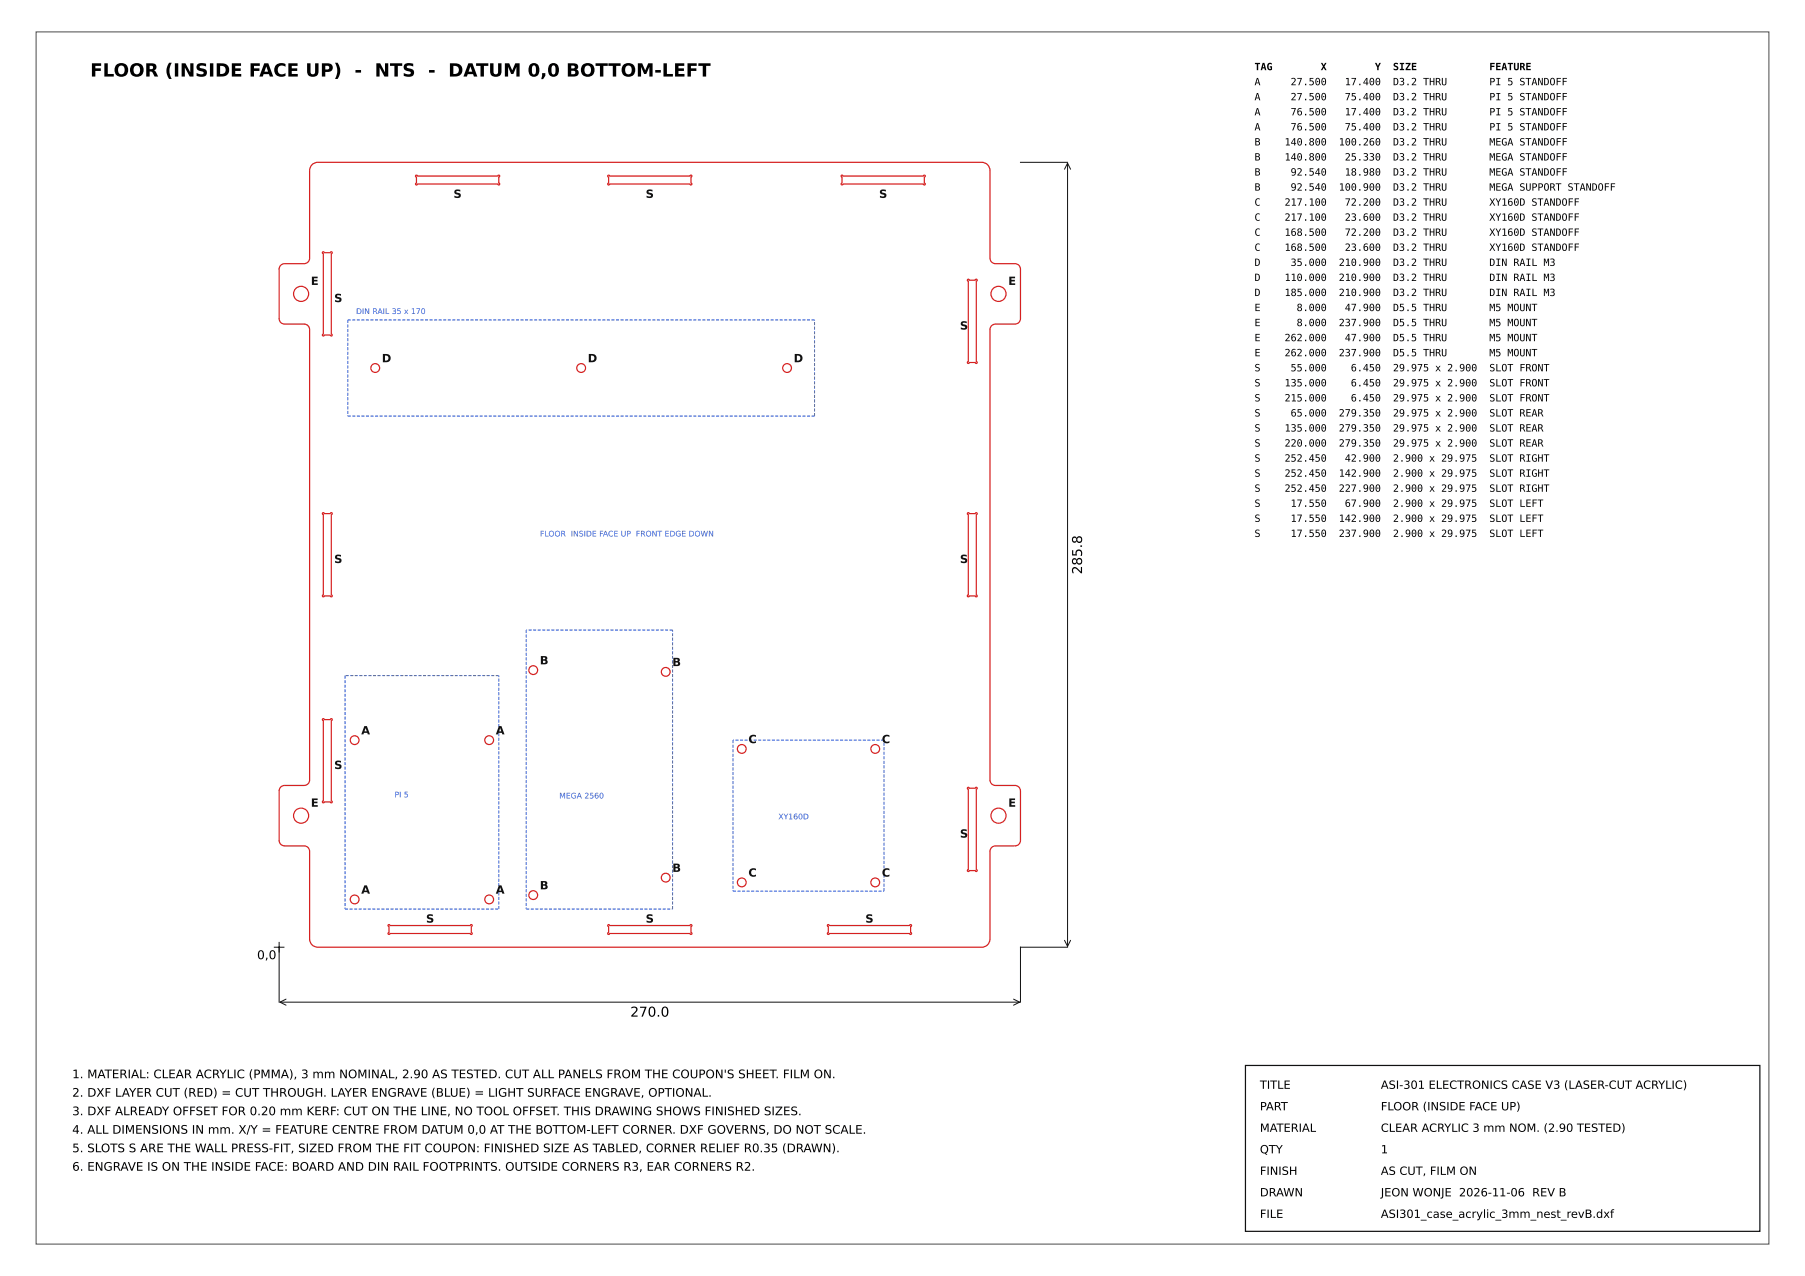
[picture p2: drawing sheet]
<svg xmlns="http://www.w3.org/2000/svg" width="420mm" height="297mm" viewBox="0 0 420 297" stroke-linecap="round" stroke-linejoin="round" font-family="sans-serif">
<defs><g id="words">
<text font-size="4.2" x="21" y="17.8">FLOOR (INSIDE FACE UP) - NTS - DATUM 0,0 BOTTOM-LEFT</text>
<g font-size="3.2">
<text x="251.8" y="133.6" transform="rotate(-90 251.8 133.6)">285.8</text>
<text x="146.7" y="236.6">270.0</text>
</g>
<g font-size="2.8">
<text x="59.8" y="223.2">0,0</text>
<text x="16.8" y="250.9">1. MATERIAL: CLEAR ACRYLIC (PMMA), 3 mm NOMINAL, 2.90 AS TESTED. CUT ALL PANELS FROM THE COUPON'S SHEET. FILM ON.</text>
<text x="16.8" y="255.2">2. DXF LAYER CUT (RED) = CUT THROUGH. LAYER ENGRAVE (BLUE) = LIGHT SURFACE ENGRAVE, OPTIONAL.</text>
<text x="16.8" y="259.5">3. DXF ALREADY OFFSET FOR 0.20 mm KERF: CUT ON THE LINE, NO TOOL OFFSET. THIS DRAWING SHOWS FINISHED SIZES.</text>
<text x="16.8" y="263.8">4. ALL DIMENSIONS IN mm. X/Y = FEATURE CENTRE FROM DATUM 0,0 AT THE BOTTOM-LEFT CORNER. DXF GOVERNS, DO NOT SCALE.</text>
<text x="16.8" y="268.1">5. SLOTS S ARE THE WALL PRESS-FIT, SIZED FROM THE FIT COUPON: FINISHED SIZE AS TABLED, CORNER RELIEF R0.35 (DRAWN).</text>
<text x="16.8" y="272.4">6. ENGRAVE IS ON THE INSIDE FACE: BOARD AND DIN RAIL FOOTPRINTS. OUTSIDE CORNERS R3, EAR CORNERS R2.</text>
</g>
<g font-size="2.6" fill="#111">
<text x="105.5" y="46">S</text>
<text x="150.3" y="46">S</text>
<text x="204.6" y="46">S</text>
<text x="72.3" y="66.3">E</text>
<text x="77.8" y="70.3">S</text>
<text x="234.7" y="66.3">E</text>
<text x="223.4" y="76.7">S</text>
<text x="88.9" y="84.3">D</text>
<text x="136.8" y="84.3">D</text>
<text x="184.7" y="84.3">D</text>
<text x="77.8" y="131">S</text>
<text x="223.4" y="131">S</text>
<text x="125.6" y="154.6">B</text>
<text x="156.5" y="155">B</text>
<text x="84.1" y="170.9">A</text>
<text x="115.4" y="170.9">A</text>
<text x="174.2" y="172.9">C</text>
<text x="205.2" y="172.9">C</text>
<text x="77.8" y="178.9">S</text>
<text x="72.3" y="187.7">E</text>
<text x="234.7" y="187.7">E</text>
<text x="223.4" y="194.9">S</text>
<text x="156.5" y="202.9">B</text>
<text x="174.2" y="204">C</text>
<text x="205.2" y="204">C</text>
<text x="84.1" y="208">A</text>
<text x="115.4" y="208">A</text>
<text x="125.6" y="206.9">B</text>
<text x="99.2" y="214.7">S</text>
<text x="150.3" y="214.7">S</text>
<text x="201.4" y="214.7">S</text>
</g>
<g font-size="2.6">
<text x="293.2" y="253.4">TITLE</text>
<text x="321.4" y="253.4">ASI-301 ELECTRONICS CASE V3 (LASER-CUT ACRYLIC)</text>
<text x="293.2" y="258.4">PART</text>
<text x="293.2" y="263.4">MATERIAL</text>
<text x="321.4" y="258.4">FLOOR (INSIDE FACE UP)</text>
<text x="321.4" y="263.4">CLEAR ACRYLIC 3 mm NOM. (2.90 TESTED)</text>
<text x="293.2" y="268.4">QTY</text>
<text x="321.4" y="268.4">1</text>
<text x="293.2" y="273.4">FINISH</text>
<text x="321.4" y="273.4">AS CUT, FILM ON</text>
<text x="293.2" y="278.4">DRAWN</text>
<text x="321.4" y="278.4">JEON WONJE 2026-11-06 REV B</text>
<text x="293.2" y="283.4">FILE</text>
<text x="321.4" y="283.4">ASI301_case_acrylic_3mm_nest_revB.dxf</text>
</g>
<g font-size="2.3">
<text x="292" y="16.3">TAG</text>
<text x="307.4" y="16.3">X</text>
<text x="320" y="16.3">Y</text>
<text x="324.2" y="16.3">SIZE</text>
<text x="346.6" y="16.3">FEATURE</text>
<text x="292" y="19.8">A</text>
<text x="292" y="23.3">A</text>
<text x="300.4" y="19.8">27.500</text>
<text x="300.4" y="23.3">27.500</text>
<text x="313" y="19.8">17.400</text>
<text x="313" y="23.3">75.400</text>
<text x="324.2" y="19.8">D3.2 THRU</text>
<text x="324.2" y="23.3">D3.2 THRU</text>
<text x="346.6" y="19.8">PI 5 STANDOFF</text>
<text x="346.6" y="23.3">PI 5 STANDOFF</text>
<text x="292" y="26.8">A</text>
<text x="300.4" y="26.8">76.500</text>
<text x="313" y="26.8">17.400</text>
<text x="324.2" y="26.8">D3.2 THRU</text>
<text x="346.6" y="26.8">PI 5 STANDOFF</text>
<text x="292" y="30.3">A</text>
<text x="292" y="33.8">B</text>
<text x="299" y="33.8">140.800</text>
<text x="300.4" y="30.3">76.500</text>
<text x="311.6" y="33.8">100.260</text>
<text x="313" y="30.3">75.400</text>
<text x="324.2" y="30.3">D3.2 THRU</text>
<text x="324.2" y="33.8">D3.2 THRU</text>
<text x="346.6" y="30.3">PI 5 STANDOFF</text>
<text x="346.6" y="33.8">MEGA STANDOFF</text>
<text x="292" y="37.4">B</text>
<text x="292" y="40.9">B</text>
<text x="299" y="37.4">140.800</text>
<text x="300.4" y="40.9">92.540</text>
<text x="313" y="37.4">25.330</text>
<text x="313" y="40.9">18.980</text>
<text x="324.2" y="37.4">D3.2 THRU</text>
<text x="324.2" y="40.9">D3.2 THRU</text>
<text x="346.6" y="37.4">MEGA STANDOFF</text>
<text x="346.6" y="40.9">MEGA STANDOFF</text>
<text x="292" y="44.4">B</text>
<text x="292" y="47.9">C</text>
<text x="299" y="47.9">217.100</text>
<text x="300.4" y="44.4">92.540</text>
<text x="311.6" y="44.4">100.900</text>
<text x="313" y="47.9">72.200</text>
<text x="324.2" y="44.4">D3.2 THRU</text>
<text x="324.2" y="47.9">D3.2 THRU</text>
<text x="346.6" y="44.4">MEGA SUPPORT STANDOFF</text>
<text x="346.6" y="47.9">XY160D STANDOFF</text>
<text x="292" y="51.4">C</text>
<text x="299" y="51.4">217.100</text>
<text x="313" y="51.4">23.600</text>
<text x="324.2" y="51.4">D3.2 THRU</text>
<text x="346.6" y="51.4">XY160D STANDOFF</text>
<text x="292" y="54.9">C</text>
<text x="292" y="58.4">C</text>
<text x="299" y="54.9">168.500</text>
<text x="299" y="58.4">168.500</text>
<text x="313" y="54.9">72.200</text>
<text x="313" y="58.4">23.600</text>
<text x="324.2" y="54.9">D3.2 THRU</text>
<text x="324.2" y="58.4">D3.2 THRU</text>
<text x="346.6" y="54.9">XY160D STANDOFF</text>
<text x="346.6" y="58.4">XY160D STANDOFF</text>
<text x="292" y="61.9">D</text>
<text x="292" y="65.4">D</text>
<text x="299" y="65.4">110.000</text>
<text x="300.4" y="61.9">35.000</text>
<text x="311.6" y="61.9">210.900</text>
<text x="311.6" y="65.4">210.900</text>
<text x="324.2" y="61.9">D3.2 THRU</text>
<text x="324.2" y="65.4">D3.2 THRU</text>
<text x="346.6" y="61.9">DIN RAIL M3</text>
<text x="346.6" y="65.4">DIN RAIL M3</text>
<text x="292" y="68.9">D</text>
<text x="299" y="68.9">185.000</text>
<text x="311.6" y="68.9">210.900</text>
<text x="324.2" y="68.9">D3.2 THRU</text>
<text x="346.6" y="68.9">DIN RAIL M3</text>
<text x="292" y="72.4">E</text>
<text x="292" y="75.9">E</text>
<text x="301.8" y="72.4">8.000</text>
<text x="301.8" y="75.9">8.000</text>
<text x="311.6" y="75.9">237.900</text>
<text x="313" y="72.4">47.900</text>
<text x="324.2" y="72.4">D5.5 THRU</text>
<text x="324.2" y="75.9">D5.5 THRU</text>
<text x="346.6" y="72.4">M5 MOUNT</text>
<text x="346.6" y="75.9">M5 MOUNT</text>
<text x="292" y="79.4">E</text>
<text x="292" y="82.9">E</text>
<text x="299" y="79.4">262.000</text>
<text x="299" y="82.9">262.000</text>
<text x="311.6" y="82.9">237.900</text>
<text x="313" y="79.4">47.900</text>
<text x="324.2" y="79.4">D5.5 THRU</text>
<text x="324.2" y="82.9">D5.5 THRU</text>
<text x="346.6" y="79.4">M5 MOUNT</text>
<text x="346.6" y="82.9">M5 MOUNT</text>
<text x="292" y="86.4">S</text>
<text x="292" y="89.9">S</text>
<text x="299" y="89.9">135.000</text>
<text x="300.4" y="86.4">55.000</text>
<text x="314.4" y="86.4">6.450</text>
<text x="314.4" y="89.9">6.450</text>
<text x="324.2" y="86.4">29.975 x 2.900</text>
<text x="324.2" y="89.9">29.975 x 2.900</text>
<text x="346.6" y="86.4">SLOT FRONT</text>
<text x="346.6" y="89.9">SLOT FRONT</text>
<text x="292" y="93.4">S</text>
<text x="299" y="93.4">215.000</text>
<text x="314.4" y="93.4">6.450</text>
<text x="324.2" y="93.4">29.975 x 2.900</text>
<text x="346.6" y="93.4">SLOT FRONT</text>
<text x="292" y="96.9">S</text>
<text x="292" y="100.4">S</text>
<text x="299" y="100.4">135.000</text>
<text x="300.4" y="96.9">65.000</text>
<text x="311.6" y="96.9">279.350</text>
<text x="311.6" y="100.4">279.350</text>
<text x="324.2" y="96.9">29.975 x 2.900</text>
<text x="324.2" y="100.4">29.975 x 2.900</text>
<text x="346.6" y="96.9">SLOT REAR</text>
<text x="346.6" y="100.4">SLOT REAR</text>
<text x="292" y="103.9">S</text>
<text x="292" y="107.4">S</text>
<text x="299" y="103.9">220.000</text>
<text x="299" y="107.4">252.450</text>
<text x="311.6" y="103.9">279.350</text>
<text x="313" y="107.4">42.900</text>
<text x="324.2" y="103.9">29.975 x 2.900</text>
<text x="324.2" y="107.4">2.900 x 29.975</text>
<text x="346.6" y="103.9">SLOT REAR</text>
<text x="346.6" y="107.4">SLOT RIGHT</text>
<text x="292" y="110.9">S</text>
<text x="299" y="110.9">252.450</text>
<text x="311.6" y="110.9">142.900</text>
<text x="324.2" y="110.9">2.900 x 29.975</text>
<text x="346.6" y="110.9">SLOT RIGHT</text>
<text x="292" y="114.4">S</text>
<text x="292" y="117.9">S</text>
<text x="299" y="114.4">252.450</text>
<text x="300.4" y="117.9">17.550</text>
<text x="311.6" y="114.4">227.900</text>
<text x="313" y="117.9">67.900</text>
<text x="324.2" y="114.4">2.900 x 29.975</text>
<text x="324.2" y="117.9">2.900 x 29.975</text>
<text x="346.6" y="114.4">SLOT RIGHT</text>
<text x="346.6" y="117.9">SLOT LEFT</text>
<text x="292" y="121.4">S</text>
<text x="292" y="124.9">S</text>
<text x="300.4" y="121.4">17.550</text>
<text x="300.4" y="124.9">17.550</text>
<text x="311.6" y="121.4">142.900</text>
<text x="311.6" y="124.9">237.900</text>
<text x="324.2" y="121.4">2.900 x 29.975</text>
<text x="324.2" y="124.9">2.900 x 29.975</text>
<text x="346.6" y="121.4">SLOT LEFT</text>
<text x="346.6" y="124.9">SLOT LEFT</text>
</g>
<g font-size="1.8" fill="#1f4fd6">
<text x="82.9" y="73.1">DIN RAIL 35 x 170</text>
<text x="125.7" y="124.8">FLOOR INSIDE FACE UP FRONT EDGE DOWN</text>
<text x="91.8" y="185.5">PI 5</text>
<text x="130.2" y="185.8">MEGA 2560</text>
<text x="181.2" y="190.7">XY160D</text>
</g>
</g></defs>
<g fill="none" stroke="#d62020" stroke-width=".28">
<path d="M72.6 38.3l.6-.4 .8-.1h154.5a1.92 1.92 0 0 1 1.9 1.9v20.4a1.28 1.28 0 0 0 1.3 1.3h4.5a1.28 1.28 0 0 1 1.3 1.2v11.5a1.28 1.28 0 0 1-1.3 1.3h-4.5a1.28 1.28 0 0 0-1.3 1.3v104.8a1.28 1.28 0 0 0 1.3 1.3h4.5a1.28 1.28 0 0 1 1.3 1.3v11.5a1.28 1.28 0 0 1-1.3 1.2h-4.5a1.28 1.28 0 0 0-1.3 1.3v20.4a1.92 1.92 0 0 1-1.9 1.9h-154.5a1.92 1.92 0 0 1-1.9-1.9v-20.4a1.28 1.28 0 0 0-1.3-1.3h-4.6a1.28 1.28 0 0 1-1.2-1.2v-11.5a1.28 1.28 0 0 1 1.2-1.3h4.6a1.28 1.28 0 0 0 1.3-1.3v-104.8a1.28 1.28 0 0 0-1.3-1.3h-4.6a1.28 1.28 0 0 1-1.2-1.3v-11.5a1.28 1.28 0 0 1 1.2-1.2h4.6a1.28 1.28 0 0 0 1.3-1.3v-20.4l.1-.7zM75.1 58.6h.2l.2 .2h1.4a.22 .22 0 0 1 .2-.2 .22 .22 0 0 1 .2 .2 .22 .22 0 0 1-.2 .2v18.7a.22 .22 0 0 1 .2 .3 .22 .22 0 0 1-.2 .2 .22 .22 0 0 1-.2-.2h-1.4a.22 .22 0 0 1-.2 .2 .22 .22 0 0 1-.3-.2 .22 .22 0 0 1 .3-.3v-18.7l-.3-.1zM96.8 40.8h.2l.2 .2h18.7a.22 .22 0 0 1 .2-.3 .22 .22 0 0 1 .2 .3 .22 .22 0 0 1-.2 .2v1.4a.22 .22 0 0 1 .2 .2 .22 .22 0 0 1-.2 .2 .22 .22 0 0 1-.2-.2h-18.7a.22 .22 0 0 1-.3 .2 .22 .22 0 0 1-.2-.2 .22 .22 0 0 1 .2-.2v-1.4l-.2-.1zM141.5 40.8h.2l.2 .2h18.7a.22 .22 0 0 1 .2-.3 .22 .22 0 0 1 .2 .3 .22 .22 0 0 1-.2 .2v1.4a.22 .22 0 0 1 .2 .2 .22 .22 0 0 1-.2 .2 .22 .22 0 0 1-.2-.2h-18.7a.22 .22 0 0 1-.2 .2 .22 .22 0 0 1-.3-.2 .22 .22 0 0 1 .3-.2v-1.4l-.2-.1zM195.8 40.8h.3l.1 .2h18.7a.22 .22 0 0 1 .2-.3 .22 .22 0 0 1 .3 .3 .22 .22 0 0 1-.3 .2v1.4a.22 .22 0 0 1 .3 .2 .22 .22 0 0 1-.3 .2 .22 .22 0 0 1-.2-.2h-18.7a.22 .22 0 0 1-.2 .2 .22 .22 0 0 1-.2-.2 .22 .22 0 0 1 .2-.2v-1.4l-.2-.1zM225.2 65h.3l.1 .2h1.4a.22 .22 0 0 1 .2-.2 .22 .22 0 0 1 .3 .2 .22 .22 0 0 1-.3 .2v18.7a.22 .22 0 0 1 .3 .3 .22 .22 0 0 1-.3 .2 .22 .22 0 0 1-.2-.2h-1.4a.22 .22 0 0 1-.2 .2 .22 .22 0 0 1-.3-.2 .22 .22 0 0 1 .3-.3v-18.7l-.2-.1zM75.1 119.4l.2-.1 .2 .2h1.4a.22 .22 0 0 1 .2-.2 .22 .22 0 0 1 .2 .2 .22 .22 0 0 1-.2 .2v18.8a.22 .22 0 0 1 .2 .2 .22 .22 0 0 1-.2 .2 .22 .22 0 0 1-.2-.2h-1.4a.22 .22 0 0 1-.2 .2 .22 .22 0 0 1-.3-.2 .22 .22 0 0 1 .3-.2v-18.8l-.3-.1zM225.2 119.4l.3-.1 .1 .2h1.4a.22 .22 0 0 1 .2-.2 .22 .22 0 0 1 .3 .2 .22 .22 0 0 1-.3 .2v18.8a.22 .22 0 0 1 .3 .2 .22 .22 0 0 1-.3 .2 .22 .22 0 0 1-.2-.2h-1.4a.22 .22 0 0 1-.2 .2 .22 .22 0 0 1-.3-.2 .22 .22 0 0 1 .3-.2v-18.8l-.2-.1zM75.1 167.3l.2-.1 .2 .2h1.4a.22 .22 0 0 1 .2-.2 .22 .22 0 0 1 .2 .2 .22 .22 0 0 1-.2 .3v18.7a.22 .22 0 0 1 .2 .2 .22 .22 0 0 1-.2 .2 .22 .22 0 0 1-.2-.2h-1.4a.22 .22 0 0 1-.2 .2 .22 .22 0 0 1-.3-.2 .22 .22 0 0 1 .3-.2v-18.7l-.3-.2zM225.2 183.3l.3-.1 .1 .2h1.4a.22 .22 0 0 1 .2-.2 .22 .22 0 0 1 .3 .2 .22 .22 0 0 1-.3 .2v18.8a.22 .22 0 0 1 .3 .2 .22 .22 0 0 1-.3 .2 .22 .22 0 0 1-.2-.2h-1.4a.22 .22 0 0 1-.2 .2 .22 .22 0 0 1-.3-.2 .22 .22 0 0 1 .3-.2v-18.8l-.2-.1zM90.4 215.2h.2l.2 .2h18.7a.22 .22 0 0 1 .2-.3 .22 .22 0 0 1 .2 .3 .22 .22 0 0 1-.2 .2v1.4a.22 .22 0 0 1 .2 .2 .22 .22 0 0 1-.2 .2 .22 .22 0 0 1-.2-.2h-18.7a.22 .22 0 0 1-.3 .2 .22 .22 0 0 1-.2-.2 .22 .22 0 0 1 .2-.2v-1.4l-.2-.1zM141.5 215.2h.2l.2 .2h18.7a.22 .22 0 0 1 .2-.3 .22 .22 0 0 1 .2 .3 .22 .22 0 0 1-.2 .2v1.4a.22 .22 0 0 1 .2 .2 .22 .22 0 0 1-.2 .2 .22 .22 0 0 1-.2-.2h-18.7a.22 .22 0 0 1-.2 .2 .22 .22 0 0 1-.3-.2 .22 .22 0 0 1 .3-.2v-1.4l-.2-.1z"/>
<path d="M192.6 215.2h.3l.1 .2h18.7a.22 .22 0 0 1 .2-.3 .22 .22 0 0 1 .3 .3 .22 .22 0 0 1-.3 .2v1.4a.22 .22 0 0 1 .3 .2 .22 .22 0 0 1-.3 .2 .22 .22 0 0 1-.2-.2h-18.7a.22 .22 0 0 1-.2 .2 .22 .22 0 0 1-.2-.2 .22 .22 0 0 1 .2-.2v-1.4l-.2-.1z"/>
<circle cx="70.1" cy="68.4" r="1.76"/>
<circle cx="232.4" cy="68.4" r="1.76"/>
<circle cx="87.3" cy="85.6" r="1.02"/>
<circle cx="135.3" cy="85.6" r="1.02"/>
<circle cx="183.2" cy="85.6" r="1.02"/>
<circle cx="124.1" cy="155.9" r="1.02"/>
<circle cx="154.9" cy="156.3" r="1.02"/>
<circle cx="82.5" cy="172.2" r="1.02"/>
<circle cx="113.9" cy="172.2" r="1.02"/>
<circle cx="172.7" cy="174.3" r="1.02"/>
<circle cx="203.7" cy="174.3" r="1.02"/>
<circle cx="70.1" cy="189.8" r="1.76"/>
<circle cx="232.4" cy="189.8" r="1.76"/>
<circle cx="82.5" cy="209.3" r="1.02"/>
<circle cx="113.9" cy="209.3" r="1.02"/>
<circle cx="124.1" cy="208.3" r="1.02"/>
<circle cx="154.9" cy="204.2" r="1.02"/>
<circle cx="172.7" cy="205.3" r="1.02"/>
<circle cx="203.7" cy="205.3" r="1.02"/>
</g>
<g fill="none" stroke="#1f4fd6" stroke-width=".23" stroke-dasharray=".7 .4" stroke-linecap="butt">
<path d="M80.9 74.5v22.3M189.6 74.5h-108.7M80.9 96.8h108.7M189.6 96.8v-22.3M80.3 157.2v54.3M116.1 157.2h-35.8M122.5 146.6v64.9M156.5 146.6h-34M170.6 172.2v35.2M205.8 172.2h-35.2M80.3 211.5h35.8M116.1 211.5v-54.3"/>
<path d="M122.5 211.5h34M156.5 211.5v-64.9M170.6 207.4h35.2M205.8 207.4v-35.2"/>
</g>
<path d="M237.5 37.8h11M247.8 39.4l.7-1.4 .7 1.4M248.5 38v182.2M247.8 218.8l.7 1.4 .7-1.4M65 220.4v12.8M65.2 233.2h172.1M66.6 232.5l-1.4 .7 1.4 .7M235.9 232.5l1.4 .7-1.4 .7M248.5 220.4h-11v12.8" fill="none" stroke="#111" stroke-width=".23"/>
<path d="M63.7 220.4h2.5zM65 219.2v2.5z" fill="#111" stroke="#111" stroke-width=".23"/>
<path d="M8.4 7.4h403.3v282.1h-403.3z" fill="none" stroke="#555" stroke-width=".25"/>
<path d="M289.9 247.9h119.7v38.6h-119.7z" fill="none" stroke="#111" stroke-width=".28"/>
<use href="#words"/>
</svg>
